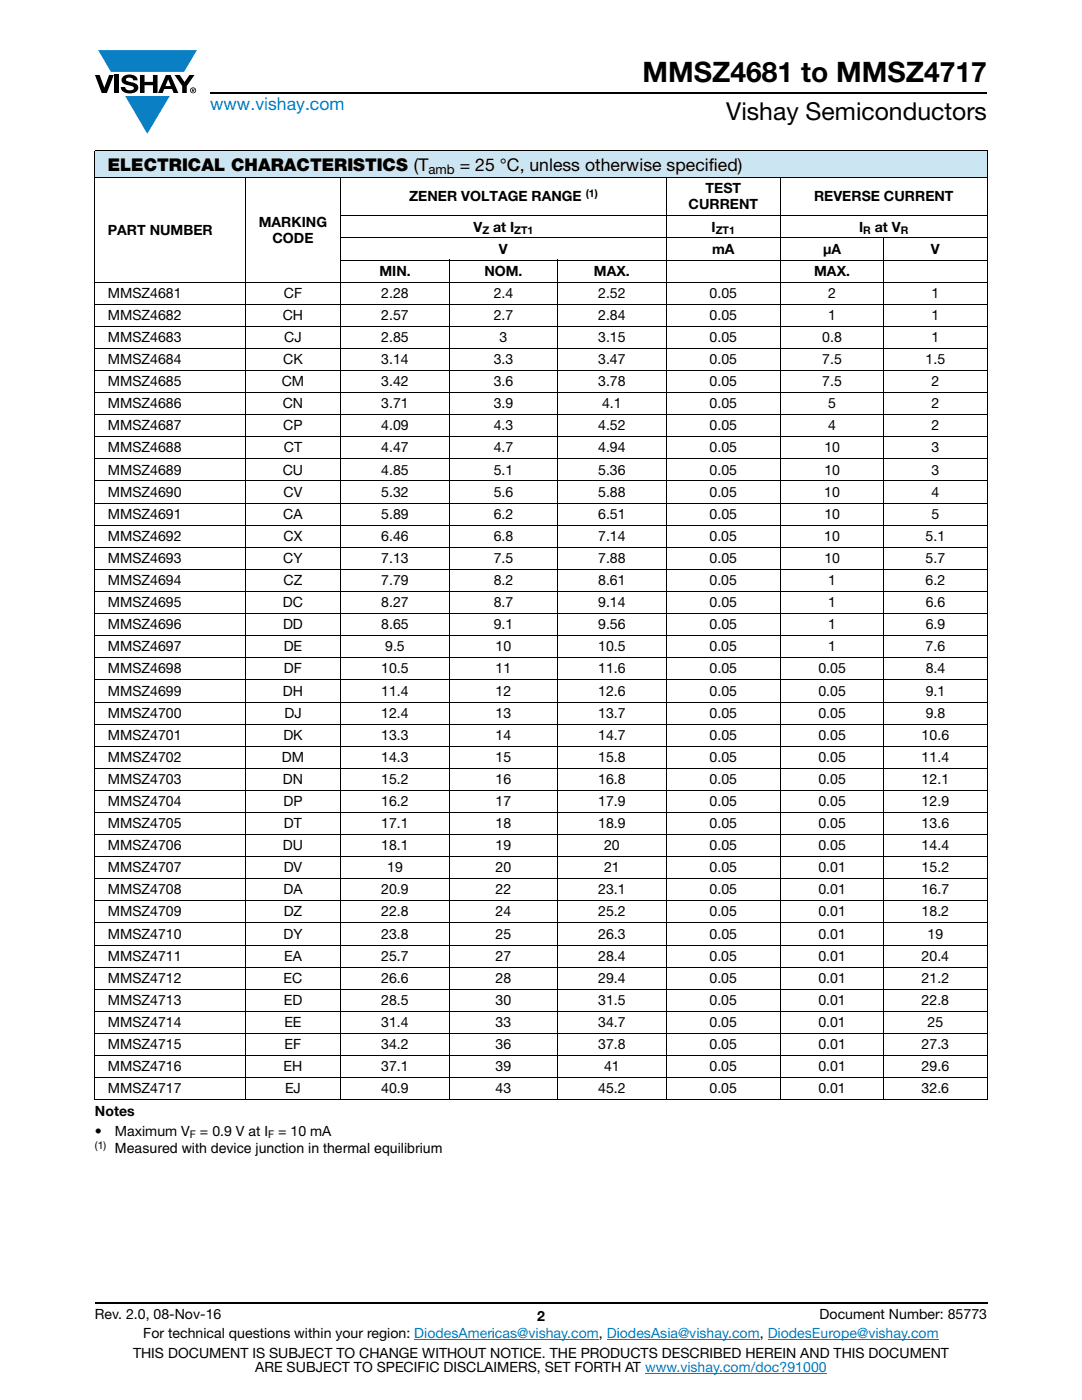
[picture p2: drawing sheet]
<svg xmlns="http://www.w3.org/2000/svg" width="216mm" height="279mm" viewBox="0 0 216 279" stroke-linecap="round" stroke-linejoin="round" font-family="sans-serif">
<defs><g id="words">
<text font-size="5.6" x="128.2" y="16.4">MMSZ4681 to MMSZ4717</text>
<text font-size="4.9" x="144.9" y="24">Vishay Semiconductors</text>
<text font-size="3.5" fill="#007ec4" x="42" y="21.9">www.vishay.com</text>
<g font-size="3.5">
<text x="21.5" y="34.1">ELECTRICAL CHARACTERISTICS (T</text>
<text x="91.7" y="34.1">= 25 °C, unless otherwise specified)</text>
</g>
<g font-size="2.8">
<text x="81.6" y="40.2">ZENER VOLTAGE RANGE</text>
<text x="137.4" y="41.8">CURRENT</text>
<text x="140.8" y="38.6">TEST</text>
<text x="162.4" y="40.2">REVERSE CURRENT</text>
<text x="21.5" y="46.8">PART NUMBER</text>
<text x="51.6" y="45.2">MARKING</text>
<text x="94.5" y="46.2">V</text>
<text x="98.4" y="46.2">at I</text>
<text x="142" y="46.2">I</text>
<text x="171.4" y="46.2">I</text>
<text x="174.6" y="46.2">at V</text>
<text x="54.4" y="48.4">CODE</text>
<text x="99.6" y="50.6">V</text>
<text x="142.1" y="50.6">mA</text>
<text x="164.2" y="50.6">μA</text>
<text x="185.8" y="50.6">V</text>
<text x="21.5" y="59.4">MMSZ4681</text>
<text x="56.6" y="59.4">CF</text>
<text x="75.7" y="55">MIN.</text>
<text x="76.1" y="59.4">2.28</text>
<text x="96.6" y="55">NOM.</text>
<text x="98.5" y="59.4">2.4</text>
<text x="118.5" y="55">MAX.</text>
<text x="119.4" y="59.4">2.52</text>
<text x="141.6" y="59.4">0.05</text>
<text x="162.5" y="55">MAX.</text>
<text x="165.3" y="59.4">2</text>
<text x="185.9" y="59.4">1</text>
<text x="21.5" y="63.8">MMSZ4682</text>
<text x="56.4" y="63.8">CH</text>
<text x="76.1" y="63.8">2.57</text>
<text x="98.5" y="63.8">2.7</text>
<text x="119.4" y="63.8">2.84</text>
<text x="141.6" y="63.8">0.05</text>
<text x="165.3" y="63.8">1</text>
<text x="185.9" y="63.8">1</text>
<text x="21.5" y="68.2">MMSZ4683</text>
<text x="56.7" y="68.2">CJ</text>
<text x="76.1" y="68.2">2.85</text>
<text x="99.7" y="68.2">3</text>
<text x="119.4" y="68.2">3.15</text>
<text x="141.6" y="68.2">0.05</text>
<text x="164.1" y="68.2">0.8</text>
<text x="185.9" y="68.2">1</text>
<text x="21.5" y="72.7">MMSZ4684</text>
<text x="21.5" y="77.1">MMSZ4685</text>
<text x="56.2" y="77.1">CM</text>
<text x="56.5" y="72.7">CK</text>
<text x="76.1" y="77.1">3.42</text>
<text x="76.1" y="72.7">3.14</text>
<text x="98.5" y="77.1">3.6</text>
<text x="98.5" y="72.7">3.3</text>
<text x="119.4" y="77.1">3.78</text>
<text x="119.4" y="72.7">3.47</text>
<text x="141.6" y="77.1">0.05</text>
<text x="141.6" y="72.7">0.05</text>
<text x="164.1" y="77.1">7.5</text>
<text x="164.1" y="72.7">7.5</text>
<text x="184.7" y="72.7">1.5</text>
<text x="185.9" y="77.1">2</text>
<text x="21.5" y="81.5">MMSZ4686</text>
<text x="56.4" y="81.5">CN</text>
<text x="76.1" y="81.5">3.71</text>
<text x="98.5" y="81.5">3.9</text>
<text x="120.1" y="81.5">4.1</text>
<text x="141.6" y="81.5">0.05</text>
<text x="165.3" y="81.5">5</text>
<text x="185.9" y="81.5">2</text>
<text x="21.5" y="85.9">MMSZ4687</text>
<text x="56.5" y="85.9">CP</text>
<text x="76.1" y="85.9">4.09</text>
<text x="98.5" y="85.9">4.3</text>
<text x="119.4" y="85.9">4.52</text>
<text x="141.6" y="85.9">0.05</text>
<text x="165.3" y="85.9">4</text>
<text x="185.9" y="85.9">2</text>
<text x="21.5" y="90.3">MMSZ4688</text>
<text x="21.5" y="94.7">MMSZ4689</text>
<text x="56.4" y="94.7">CU</text>
<text x="56.6" y="90.3">CT</text>
<text x="76.1" y="94.7">4.85</text>
<text x="76.1" y="90.3">4.47</text>
<text x="98.5" y="94.7">5.1</text>
<text x="98.5" y="90.3">4.7</text>
<text x="119.4" y="94.7">5.36</text>
<text x="119.4" y="90.3">4.94</text>
<text x="141.6" y="94.7">0.05</text>
<text x="141.6" y="90.3">0.05</text>
<text x="164.5" y="94.7">10</text>
<text x="164.5" y="90.3">10</text>
<text x="185.9" y="94.7">3</text>
<text x="185.9" y="90.3">3</text>
<text x="21.5" y="99.1">MMSZ4690</text>
<text x="56.6" y="99.1">CV</text>
<text x="76.1" y="99.1">5.32</text>
<text x="98.5" y="99.1">5.6</text>
<text x="119.4" y="99.1">5.88</text>
<text x="141.6" y="99.1">0.05</text>
<text x="164.5" y="99.1">10</text>
<text x="185.9" y="99.1">4</text>
<text x="21.5" y="103.5">MMSZ4691</text>
<text x="21.5" y="107.9">MMSZ4692</text>
<text x="56.5" y="103.5">CA</text>
<text x="56.6" y="107.9">CX</text>
<text x="76.1" y="107.9">6.46</text>
<text x="76.1" y="103.5">5.89</text>
<text x="98.5" y="107.9">6.8</text>
<text x="98.5" y="103.5">6.2</text>
<text x="119.4" y="107.9">7.14</text>
<text x="119.4" y="103.5">6.51</text>
<text x="141.6" y="107.9">0.05</text>
<text x="141.6" y="103.5">0.05</text>
<text x="164.5" y="107.9">10</text>
<text x="164.5" y="103.5">10</text>
<text x="184.7" y="107.9">5.1</text>
<text x="185.9" y="103.5">5</text>
<text x="21.5" y="112.4">MMSZ4693</text>
<text x="56.5" y="112.4">CY</text>
<text x="76.1" y="112.4">7.13</text>
<text x="98.5" y="112.4">7.5</text>
<text x="119.4" y="112.4">7.88</text>
<text x="141.6" y="112.4">0.05</text>
<text x="164.5" y="112.4">10</text>
<text x="184.7" y="112.4">5.7</text>
<text x="21.5" y="116.8">MMSZ4694</text>
<text x="56.6" y="116.8">CZ</text>
<text x="76.1" y="116.8">7.79</text>
<text x="98.5" y="116.8">8.2</text>
<text x="119.4" y="116.8">8.61</text>
<text x="141.6" y="116.8">0.05</text>
<text x="165.3" y="116.8">1</text>
<text x="184.7" y="116.8">6.2</text>
<text x="21.5" y="121.2">MMSZ4695</text>
<text x="21.5" y="125.6">MMSZ4696</text>
<text x="56.5" y="121.2">DC</text>
<text x="56.5" y="125.6">DD</text>
<text x="76.1" y="121.2">8.27</text>
<text x="76.1" y="125.6">8.65</text>
<text x="98.5" y="121.2">8.7</text>
<text x="98.5" y="125.6">9.1</text>
<text x="119.4" y="121.2">9.14</text>
<text x="119.4" y="125.6">9.56</text>
<text x="141.6" y="121.2">0.05</text>
<text x="141.6" y="125.6">0.05</text>
<text x="165.3" y="121.2">1</text>
<text x="165.3" y="125.6">1</text>
<text x="184.7" y="121.2">6.6</text>
<text x="184.7" y="125.6">6.9</text>
<text x="21.5" y="130">MMSZ4697</text>
<text x="56.6" y="130">DE</text>
<text x="76.9" y="130">9.5</text>
<text x="98.9" y="130">10</text>
<text x="119.4" y="130">10.5</text>
<text x="141.6" y="130">0.05</text>
<text x="165.3" y="130">1</text>
<text x="184.7" y="130">7.6</text>
<text x="21.5" y="134.4">MMSZ4698</text>
<text x="56.7" y="134.4">DF</text>
<text x="76.1" y="134.4">10.5</text>
<text x="98.9" y="134.4">11</text>
<text x="119.4" y="134.4">11.6</text>
<text x="141.6" y="134.4">0.05</text>
<text x="163.3" y="134.4">0.05</text>
<text x="184.7" y="134.4">8.4</text>
<text x="21.5" y="138.8">MMSZ4699</text>
<text x="21.5" y="143.2">MMSZ4700</text>
<text x="56.5" y="138.8">DH</text>
<text x="56.8" y="143.2">DJ</text>
<text x="76.1" y="138.8">11.4</text>
<text x="76.1" y="143.2">12.4</text>
<text x="98.9" y="143.2">13</text>
<text x="98.9" y="138.8">12</text>
<text x="119.4" y="138.8">12.6</text>
<text x="119.4" y="143.2">13.7</text>
<text x="141.6" y="138.8">0.05</text>
<text x="141.6" y="143.2">0.05</text>
<text x="163.3" y="138.8">0.05</text>
<text x="163.3" y="143.2">0.05</text>
<text x="184.7" y="138.8">9.1</text>
<text x="184.7" y="143.2">9.8</text>
<text x="21.5" y="147.6">MMSZ4701</text>
<text x="56.5" y="147.6">DK</text>
<text x="76.1" y="147.6">13.3</text>
<text x="98.9" y="147.6">14</text>
<text x="119.4" y="147.6">14.7</text>
<text x="141.6" y="147.6">0.05</text>
<text x="163.3" y="147.6">0.05</text>
<text x="183.9" y="147.6">10.6</text>
<text x="21.5" y="152">MMSZ4702</text>
<text x="56.2" y="152">DM</text>
<text x="76.1" y="152">14.3</text>
<text x="98.9" y="152">15</text>
<text x="119.4" y="152">15.8</text>
<text x="141.6" y="152">0.05</text>
<text x="163.3" y="152">0.05</text>
<text x="183.9" y="152">11.4</text>
<text x="21.5" y="156.4">MMSZ4703</text>
<text x="21.5" y="160.8">MMSZ4704</text>
<text x="56.5" y="156.4">DN</text>
<text x="56.6" y="160.8">DP</text>
<text x="76.1" y="156.4">15.2</text>
<text x="76.1" y="160.8">16.2</text>
<text x="98.9" y="156.4">16</text>
<text x="98.9" y="160.8">17</text>
<text x="119.4" y="156.4">16.8</text>
<text x="119.4" y="160.8">17.9</text>
<text x="141.6" y="156.4">0.05</text>
<text x="141.6" y="160.8">0.05</text>
<text x="163.3" y="156.4">0.05</text>
<text x="163.3" y="160.8">0.05</text>
<text x="183.9" y="156.4">12.1</text>
<text x="183.9" y="160.8">12.9</text>
<text x="21.5" y="165.3">MMSZ4705</text>
<text x="56.7" y="165.3">DT</text>
<text x="76.1" y="165.3">17.1</text>
<text x="98.9" y="165.3">18</text>
<text x="119.4" y="165.3">18.9</text>
<text x="141.6" y="165.3">0.05</text>
<text x="163.3" y="165.3">0.05</text>
<text x="183.9" y="165.3">13.6</text>
<text x="21.5" y="169.7">MMSZ4706</text>
<text x="56.5" y="169.7">DU</text>
<text x="76.1" y="169.7">18.1</text>
<text x="98.9" y="169.7">19</text>
<text x="120.5" y="169.7">20</text>
<text x="141.6" y="169.7">0.05</text>
<text x="163.3" y="169.7">0.05</text>
<text x="183.9" y="169.7">14.4</text>
<text x="21.5" y="174.1">MMSZ4707</text>
<text x="21.5" y="178.5">MMSZ4708</text>
<text x="56.6" y="178.5">DA</text>
<text x="56.6" y="174.1">DV</text>
<text x="76.1" y="178.5">20.9</text>
<text x="77.3" y="174.1">19</text>
<text x="98.9" y="178.5">22</text>
<text x="98.9" y="174.1">20</text>
<text x="119.4" y="178.5">23.1</text>
<text x="120.5" y="174.1">21</text>
<text x="141.6" y="174.1">0.05</text>
<text x="141.6" y="178.5">0.05</text>
<text x="163.3" y="174.1">0.01</text>
<text x="163.3" y="178.5">0.01</text>
<text x="183.9" y="174.1">15.2</text>
<text x="183.9" y="178.5">16.7</text>
<text x="21.5" y="182.9">MMSZ4709</text>
<text x="56.6" y="182.9">DZ</text>
<text x="76.1" y="182.9">22.8</text>
<text x="98.9" y="182.9">24</text>
<text x="119.4" y="182.9">25.2</text>
<text x="141.6" y="182.9">0.05</text>
<text x="163.3" y="182.9">0.01</text>
<text x="183.9" y="182.9">18.2</text>
<text x="21.5" y="187.3">MMSZ4710</text>
<text x="21.5" y="191.7">MMSZ4711</text>
<text x="56.6" y="187.3">DY</text>
<text x="56.7" y="191.7">EA</text>
<text x="76.1" y="187.3">23.8</text>
<text x="76.1" y="191.7">25.7</text>
<text x="98.9" y="191.7">27</text>
<text x="98.9" y="187.3">25</text>
<text x="119.4" y="191.7">28.4</text>
<text x="119.4" y="187.3">26.3</text>
<text x="141.6" y="191.7">0.05</text>
<text x="141.6" y="187.3">0.05</text>
<text x="163.3" y="191.7">0.01</text>
<text x="163.3" y="187.3">0.01</text>
<text x="183.9" y="191.7">20.4</text>
<text x="185.1" y="187.3">19</text>
<text x="21.5" y="196.1">MMSZ4712</text>
<text x="56.6" y="196.1">EC</text>
<text x="76.1" y="196.1">26.6</text>
<text x="98.9" y="196.1">28</text>
<text x="119.4" y="196.1">29.4</text>
<text x="141.6" y="196.1">0.05</text>
<text x="163.3" y="196.1">0.01</text>
<text x="183.9" y="196.1">21.2</text>
<text x="21.5" y="200.5">MMSZ4713</text>
<text x="56.6" y="200.5">ED</text>
<text x="76.1" y="200.5">28.5</text>
<text x="98.9" y="200.5">30</text>
<text x="119.4" y="200.5">31.5</text>
<text x="141.6" y="200.5">0.05</text>
<text x="163.3" y="200.5">0.01</text>
<text x="183.9" y="200.5">22.8</text>
<text x="21.5" y="205">MMSZ4714</text>
<text x="21.5" y="209.4">MMSZ4715</text>
<text x="56.7" y="205">EE</text>
<text x="56.8" y="209.4">EF</text>
<text x="76.1" y="209.4">34.2</text>
<text x="76.1" y="205">31.4</text>
<text x="98.9" y="209.4">36</text>
<text x="98.9" y="205">33</text>
<text x="119.4" y="209.4">37.8</text>
<text x="119.4" y="205">34.7</text>
<text x="141.6" y="205">0.05</text>
<text x="141.6" y="209.4">0.05</text>
<text x="163.3" y="205">0.01</text>
<text x="163.3" y="209.4">0.01</text>
<text x="183.9" y="209.4">27.3</text>
<text x="185.1" y="205">25</text>
<text x="21.5" y="213.8">MMSZ4716</text>
<text x="56.6" y="213.8">EH</text>
<text x="76.1" y="213.8">37.1</text>
<text x="98.9" y="213.8">39</text>
<text x="120.5" y="213.8">41</text>
<text x="141.6" y="213.8">0.05</text>
<text x="163.3" y="213.8">0.01</text>
<text x="183.9" y="213.8">29.6</text>
<text x="21.5" y="218.2">MMSZ4717</text>
<text x="56.9" y="218.2">EJ</text>
<text x="76.1" y="218.2">40.9</text>
<text x="98.9" y="218.2">43</text>
<text x="119.4" y="218.2">45.2</text>
<text x="141.6" y="218.2">0.05</text>
<text x="163.3" y="218.2">0.01</text>
<text x="183.9" y="218.2">32.6</text>
<text x="18.9" y="222.8">Notes</text>
<text x="18.9" y="226.7">•</text>
<text x="22.9" y="226.7">Maximum V</text>
<text x="39.9" y="226.7">= 0.9 V at I</text>
<text x="55.5" y="226.7">= 10 mA</text>
<text x="22.9" y="230.2">Measured with device junction in thermal equilibrium</text>
<text x="18.9" y="263.3">Rev. 2.0, 08-Nov-16</text>
<text x="107.2" y="263.6">2</text>
<text x="163.6" y="263.3">Document Number: 85773</text>
<text x="28.6" y="267.1">For technical questions within your region: DiodesAmericas@vishay.com, DiodesAsia@vishay.com, DiodesEurope@vishay.com</text>
<text x="26.5" y="271">THIS DOCUMENT IS SUBJECT TO CHANGE WITHOUT NOTICE. THE PRODUCTS DESCRIBED HEREIN AND THIS DOCUMENT</text>
<text x="50.9" y="273.8">ARE SUBJECT TO SPECIFIC DISCLAIMERS, SET FORTH AT www.vishay.com/doc?91000</text>
</g>
<text font-size="2.6" x="85.5" y="34.8">amb</text>
<g font-size="2.1">
<text x="116.9" y="39.3">(1)</text>
<text x="96.2" y="46.7">Z</text>
<text x="102.6" y="46.7">ZT1</text>
<text x="142.8" y="46.7">ZT1</text>
<text x="172.3" y="46.7">R</text>
<text x="179.7" y="46.7">R</text>
<text x="37.9" y="227.2">F</text>
<text x="53.5" y="227.2">F</text>
<text x="18.9" y="229.3">(1)</text>
</g>
</g></defs>
<g fill="#0a7fc3">
<path d="M19.6 10h19.7l-2.6 4.3h-1.1h-13.5z"/>
<path d="M25 19.2h8.9l-4.5 7.5z"/>
</g>
<g fill="#000">
<path d="M18.9 15h1l.9 2.5 1-2.5h.9l-1.4 3.6h-1zM22.9 15h.9v3.6h-.9zM24.6 15.3a2.1 2.1 0 0 1 2.8 .3l.1 .4h-.9a.79 .79 0 0 0-.7-.5 .79 .79 0 0 0-.8 .4l.3 .3 1 .2a1.08 1.08 0 0 1 1.2 1 1.08 1.08 0 0 1-1.1 1.2 1.73 1.73 0 0 1-2.4-1.2h.9a.96 .96 0 0 0 .8 .6 .96 .96 0 0 0 .9-.4 1.31 1.31 0 0 0-1.2-.6 1.03 1.03 0 0 1-1.1-.6 1.03 1.03 0 0 1 .2-1.1zM27.9 15h.9v1.3h1.7v-1.3h.9v3.6h-.9v-1.6h-1.7v1.6h-.9zM34.8 15h1.1l.9 1.4 1-1.4h1l-1.5 2.2v1.4h-.9v-1.4z"/>
<path d="M33.6 15.9l.5 1.3h-1.1zM33.1 15l-1.6 3.6h1l.3-.8h1.5l.3 .8h1l-1.6-3.6z"/>
<path d="M38.4 17.8h.2v.2h-.2zM38.3 17.7v.7h.1v-.3l.4 .3-.2-.3 .2-.2-.1-.2z"/>
<path d="M38.1 18a.46 .46 0 0 1 .9 0 .46 .46 0 0 1-.9 0zM37.9 18a.6 .6 0 0 0 1.2 0 .6 .6 0 0 0-1.2 0z"/>
</g>
<path d="M42 18.6h155M18.9 260h178.1" fill="none" stroke="#000" stroke-width=".36"/>
<path d="M82.7 267.3h36.8M121.1 267.3h30.5M128.7 274h36.3M153.2 267.3h34.1" fill="none" stroke="#007ec4" stroke-width=".2"/>
<path d="M18.9 30h178.1v5.5h-178.1z" fill="#cce5f3"/>
<g fill="#fff">
<path d="M18.9 35.5h30v20.8h-30z"/>
<path d="M48.9 35.5h19.1v20.8h-19.1z"/>
<path d="M68 35.5h64.9v7.6h-64.9z"/>
<path d="M132.9 35.5h22.8v7.6h-22.8z"/>
<path d="M155.7 35.5h41.3v7.6h-41.3z"/>
<path d="M68 43.1h64.9v4.4h-64.9z"/>
<path d="M132.9 43.1h22.8v4.4h-22.8z"/>
<path d="M155.7 43.1h41.3v4.4h-41.3z"/>
<path d="M68 47.5h64.9v4.4h-64.9z"/>
<path d="M132.9 47.5h22.8v4.4h-22.8z"/>
<path d="M155.7 47.5h20.6v4.4h-20.6z"/>
<path d="M176.3 47.5h20.7v4.4h-20.7z"/>
<path d="M68 51.9h21.6v4.4h-21.6z"/>
<path d="M89.6 51.9h21.7v4.4h-21.7z"/>
<path d="M111.3 51.9h21.6v4.4h-21.6z"/>
<path d="M132.9 51.9h43.4v4.4h-43.4z"/>
<path d="M176.3 51.9h20.7v4.4h-20.7z"/>
</g>
<g fill="none" stroke="#000" stroke-width=".2">
<path d="M18.9 30h178.1M18.9 35.5h178.1M18.9 30.1v189.3M48.9 35.4v184.2M68 35.4v184.2M132.9 35.4v184.2M155.7 35.4v184.2M197 30.1v189.3M18.9 56.3h178.1M67.9 43.1h129.1M67.9 47.5h129.1M67.9 51.9h129.1"/>
<path d="M89.6 51.8v167.8M111.3 51.8v167.8M176.3 47.4v172.2M18.9 60.7h178.1M18.9 65.1h178.1M18.9 69.5h178.1M18.9 74h178.1M18.9 78.4h178.1M18.9 82.8h178.1M18.9 87.2h178.1M18.9 91.6h178.1M18.9 96h178.1"/>
<path d="M18.9 100.4h178.1M18.9 104.8h178.1M18.9 109.2h178.1M18.9 113.6h178.1M18.9 118h178.1M18.9 122.4h178.1M18.9 126.9h178.1M18.9 131.3h178.1M18.9 135.7h178.1M18.9 140.1h178.1M18.9 144.5h178.1M18.9 148.9h178.1"/>
<path d="M18.9 153.3h178.1M18.9 157.7h178.1M18.9 162.2h178.1M18.9 166.6h178.1M18.9 171h178.1M18.9 175.4h178.1M18.9 179.8h178.1M18.9 184.2h178.1M18.9 188.6h178.1M18.9 193h178.1M18.9 197.4h178.1M18.9 201.8h178.1"/>
<path d="M18.9 206.2h178.1M18.9 210.7h178.1M18.9 215.1h178.1M18.9 219.5h178.1"/>
</g>
<use href="#words"/>
</svg>
